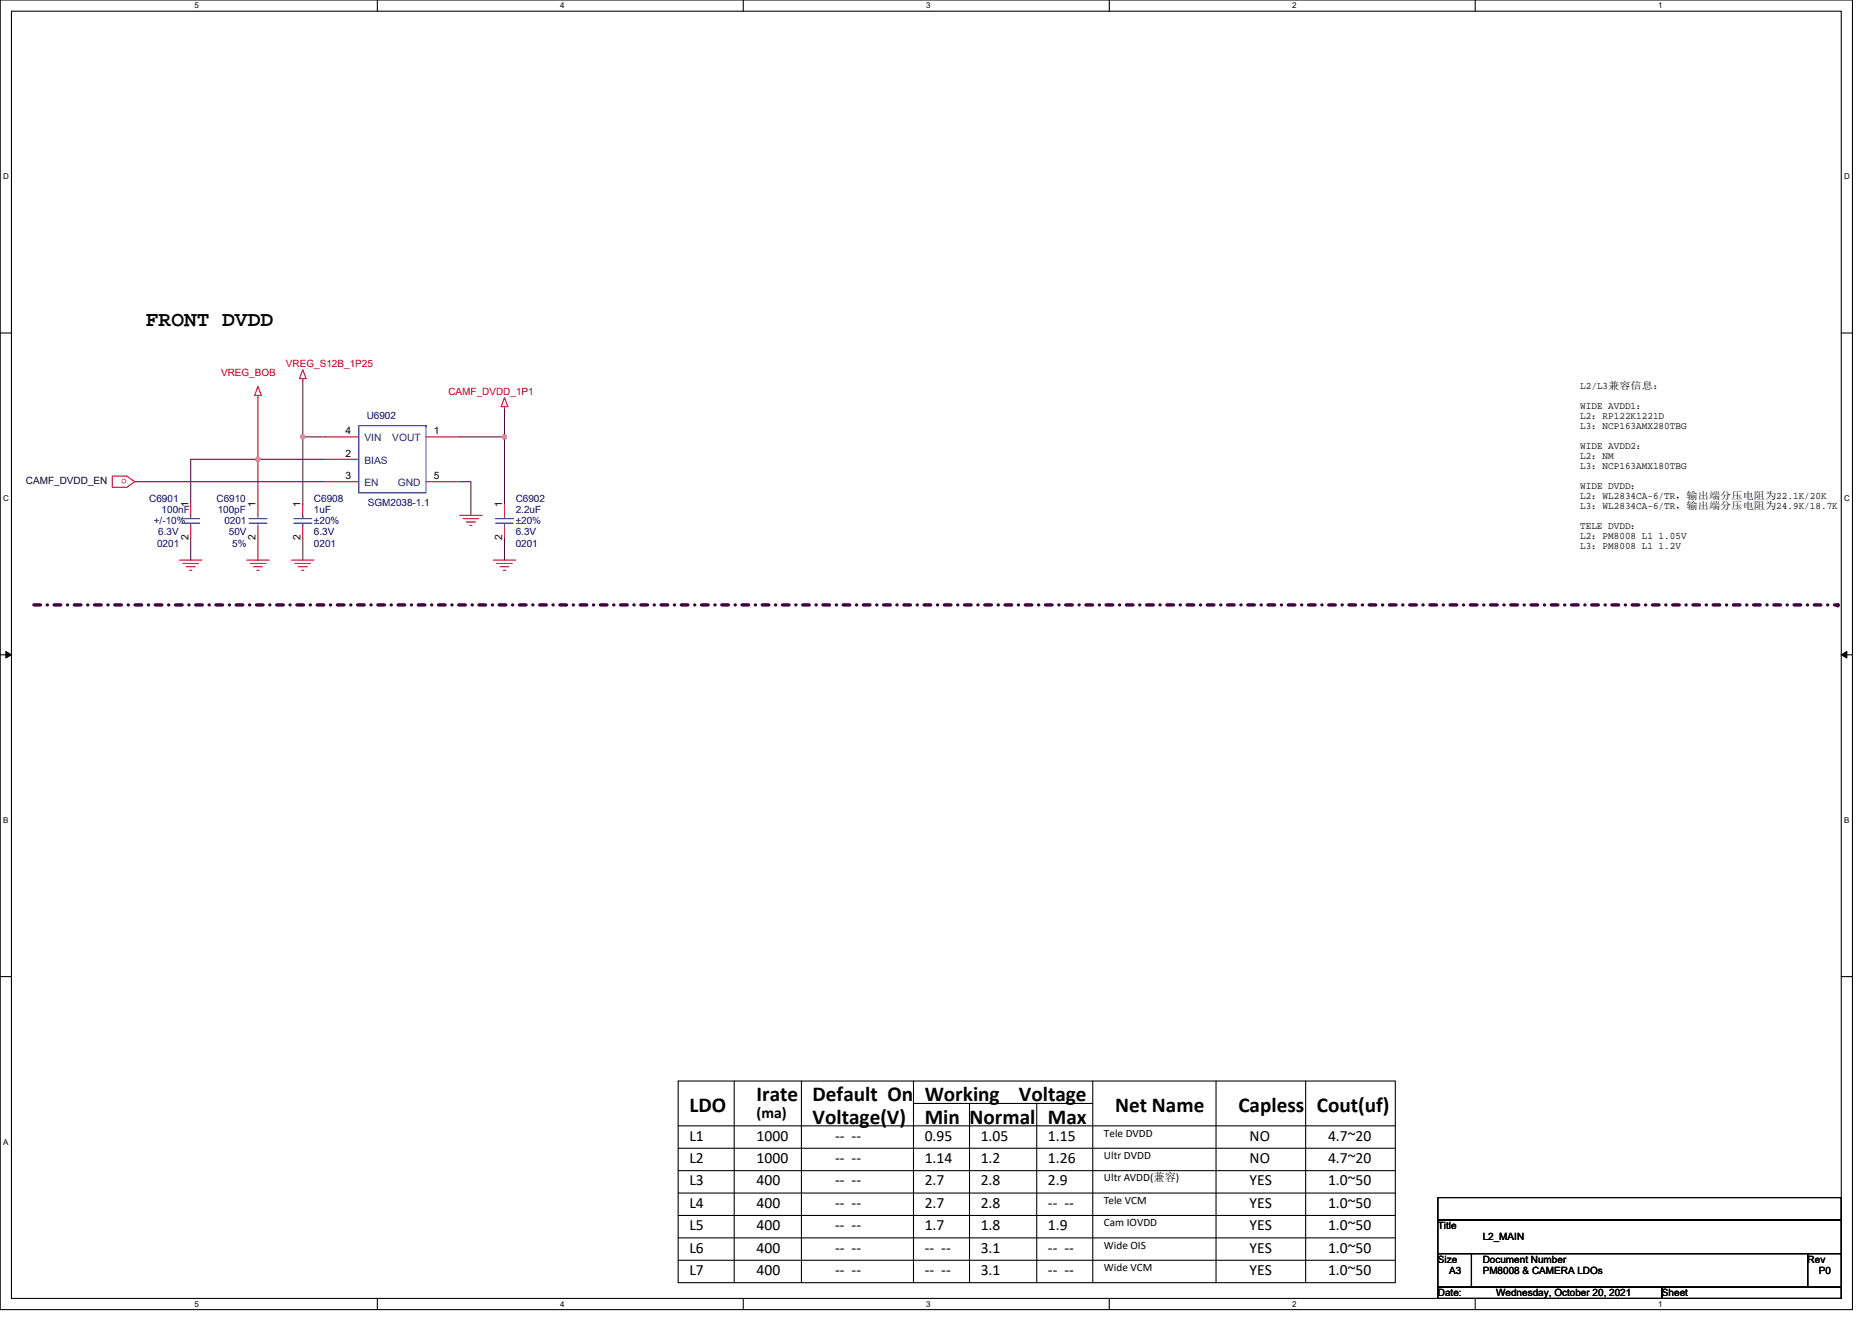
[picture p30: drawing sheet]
<svg xmlns="http://www.w3.org/2000/svg" width="297mm" height="210mm" viewBox="0 0 297 210" stroke-linecap="round" stroke-linejoin="round" font-family="sans-serif">
<defs><g id="words">
<g font-size="3.4">
<text x="23.2" y="51.7">FRONT DVDD</text>
<text x="109.4" y="176.6">LDO</text>
<text x="120.1" y="174.8">Irate</text>
<text x="128.9" y="174.8">Default On</text>
<text x="128.9" y="178.3">Voltage(V)</text>
<text x="146.7" y="178.3">Min</text>
<text x="146.7" y="174.8">Working</text>
<text x="153.8" y="178.3">Normal</text>
<text x="161.7" y="174.8">Voltage</text>
<text x="166.3" y="178.3">Max</text>
<text x="177" y="176.6">Net Name</text>
<text x="196.5" y="176.6">Capless</text>
<text x="209" y="176.6">Cout(uf)</text>
</g>
<g font-size="2.5">
<text x="120.1" y="177.5">(ma)</text>
<text x="109.4" y="184.6">L2</text>
<text x="109.4" y="181">L1</text>
<text x="120.1" y="181">1000</text>
<text x="120.1" y="184.6">1000</text>
<text x="132.5" y="181">‐‐ ‐‐</text>
<text x="132.5" y="184.6">‐‐ ‐‐</text>
<text x="146.7" y="181">0.95</text>
<text x="146.7" y="184.6">1.14</text>
<text x="155.6" y="181">1.05</text>
<text x="155.6" y="184.6">1.2</text>
<text x="166.3" y="181">1.15</text>
<text x="166.3" y="184.6">1.26</text>
<text x="198.3" y="184.6">NO</text>
<text x="198.3" y="181">NO</text>
<text x="210.7" y="184.6">4.7~20</text>
<text x="210.7" y="181">4.7~20</text>
<text x="109.4" y="188.1">L3</text>
<text x="109.4" y="191.7">L4</text>
<text x="120.1" y="188.1">400</text>
<text x="120.1" y="191.7">400</text>
<text x="132.5" y="188.1">‐‐ ‐‐</text>
<text x="132.5" y="191.7">‐‐ ‐‐</text>
<text x="146.7" y="191.7">2.7</text>
<text x="146.7" y="188.1">2.7</text>
<text x="155.6" y="191.7">2.8</text>
<text x="155.6" y="188.1">2.8</text>
<text x="166.3" y="188.1">2.9</text>
<text x="166.3" y="191.7">‐‐ ‐‐</text>
<text x="198.3" y="191.7">YES</text>
<text x="198.3" y="188.1">YES</text>
<text x="210.7" y="191.7">1.0~50</text>
<text x="210.7" y="188.1">1.0~50</text>
<text x="109.4" y="195.3">L5</text>
<text x="120.1" y="195.3">400</text>
<text x="132.5" y="195.3">‐‐ ‐‐</text>
<text x="146.7" y="195.3">1.7</text>
<text x="155.6" y="195.3">1.8</text>
<text x="166.3" y="195.3">1.9</text>
<text x="198.3" y="195.3">YES</text>
<text x="210.7" y="195.3">1.0~50</text>
<text x="109.4" y="198.8">L6</text>
<text x="109.4" y="202.4">L7</text>
<text x="120.1" y="202.4">400</text>
<text x="120.1" y="198.8">400</text>
<text x="132.5" y="202.4">‐‐ ‐‐</text>
<text x="132.5" y="198.8">‐‐ ‐‐</text>
<text x="146.7" y="198.8">‐‐ ‐‐</text>
<text x="146.7" y="202.4">‐‐ ‐‐</text>
<text x="155.6" y="202.4">3.1</text>
<text x="155.6" y="198.8">3.1</text>
<text x="166.3" y="202.4">‐‐ ‐‐</text>
<text x="166.3" y="198.8">‐‐ ‐‐</text>
<text x="198.3" y="202.4">YES</text>
<text x="198.3" y="198.8">YES</text>
<text x="210.7" y="198.8">1.0~50</text>
<text x="210.7" y="202.4">1.0~50</text>
</g>
<g font-size="1.8">
<text x="175.2" y="180.4">Tele DVDD</text>
<text x="175.2" y="183.9">Ultr DVDD</text>
<text x="175.2" y="191">Tele VCM</text>
<text x="175.2" y="187.5">Ultr AVDD(兼容)</text>
<text x="175.2" y="194.6">Cam IOVDD</text>
<text x="175.2" y="198.2">Wide OIS</text>
<text x="175.2" y="201.7">Wide VCM</text>
</g>
<g font-size="1.6" fill="#f00">
<text x="35.1" y="59.7">VREG_BOB</text>
<text x="45.4" y="58.3">VREG_S12B_1P25</text>
<text x="71.2" y="62.8">CAMF_DVDD_1P1</text>
<text x="20.1" y="76" transform="rotate(180 20.1 76)">o</text>
</g>
<g font-size="1.6">
<text x="250.7" y="61.7">L2/L3兼容信息：</text>
<text x="250.7" y="64.9">WIDE AVDD1：</text>
<text x="54.8" y="69">4</text>
<text x="68.9" y="69">1</text>
<text x="250.7" y="66.5">L2：RP122K1221D</text>
<text x="250.7" y="68.1">L3：NCP163AMX280TBG</text>
<text x="250.7" y="71.2">WIDE AVDD2：</text>
<text x="54.8" y="72.5">2</text>
<text x="54.8" y="76.1">3</text>
<text x="68.9" y="76.1">5</text>
<text x="250.7" y="72.8">L2：NM</text>
<text x="250.7" y="74.4">L3：NCP163AMX180TBG</text>
<text x="250.7" y="77.6">WIDE DVDD：</text>
<text x="29.9" y="80.5" transform="rotate(-90 29.9 80.5)">1</text>
<text x="40.6" y="80.5" transform="rotate(-90 40.6 80.5)">1</text>
<text x="47.7" y="80.5" transform="rotate(-90 47.7 80.5)">1</text>
<text x="79.7" y="80.5" transform="rotate(-90 79.7 80.5)">1</text>
<text x="250.7" y="80.8">L3：WL2834CA-6/TR，输出端分压电阻为24.9K/18.7K</text>
<text x="250.7" y="83.9">TELE DVDD：</text>
<text x="250.7" y="79.2">L2：WL2834CA-6/TR，输出端分压电阻为22.1K/20K</text>
<text x="29.9" y="85.7" transform="rotate(-90 29.9 85.7)">2</text>
<text x="40.6" y="85.7" transform="rotate(-90 40.6 85.7)">2</text>
<text x="47.7" y="85.7" transform="rotate(-90 47.7 85.7)">2</text>
<text x="79.7" y="85.7" transform="rotate(-90 79.7 85.7)">2</text>
<text x="250.7" y="85.5">L2：PM8008 L1 1.05V</text>
<text x="250.7" y="87.1">L3：PM8008 L1 1.2V</text>
<text x="228.2" y="195.1">Title</text>
<text x="235.3" y="196.8">L2_MAIN</text>
<text x="228.2" y="200.4">Size</text>
<text x="229.9" y="202.2">A3</text>
<text x="235.3" y="200.4">Document Number</text>
<text x="235.3" y="202.2">PM8008 &amp; CAMERA LDOs</text>
<text x="286.8" y="200.4">Rev</text>
<text x="288.6" y="202.2">P0</text>
<text x="228.2" y="205.7">Date:</text>
<text x="237.4" y="205.7">Wednesday, October 20, 2021</text>
<text x="263.7" y="205.7">Sheet</text>
</g>
<g font-size="1.6" fill="#004080">
<text x="57.8" y="70.1">VIN</text>
<text x="62.2" y="70.1">VOUT</text>
<text x="57.8" y="73.6">BIAS</text>
<text x="57.8" y="77.2">EN</text>
<text x="63.1" y="77.2">GND</text>
</g>
<g font-size="1.6" fill="#000080">
<text x="58.2" y="66.5">U6902</text>
<text x="23.7" y="79.6">C6901</text>
<text x="24.4" y="83.2">+/-10%</text>
<text x="25.7" y="81.4">100nF</text>
<text x="34.4" y="79.6">C6910</text>
<text x="34.5" y="81.4">100pF</text>
<text x="35.6" y="83.2">0201</text>
<text x="49.8" y="79.6">C6908</text>
<text x="49.8" y="81.4">1uF</text>
<text x="49.8" y="83.2">±20%</text>
<text x="58.4" y="80.4">SGM2038-1.1</text>
<text x="81.8" y="79.6">C6902</text>
<text x="81.8" y="81.4">2.2uF</text>
<text x="81.8" y="83.2">±20%</text>
<text x="24.9" y="86.8">0201</text>
<text x="25.1" y="85">6.3V</text>
<text x="36.3" y="85">50V</text>
<text x="36.8" y="86.8">5%</text>
<text x="49.8" y="86.8">0201</text>
<text x="49.8" y="85">6.3V</text>
<text x="81.8" y="86.8">0201</text>
<text x="81.8" y="85">6.3V</text>
</g>
<text font-size="1.6" fill="#000040" x="4.1" y="76.8">CAMF_DVDD_EN</text>
<g font-size="1.3">
<text x="30.8" y="1.3">5</text>
<text x="88.9" y="1.3">4</text>
<text x="147" y="1.3">3</text>
<text x="205" y="1.3">2</text>
<text x="263.1" y="1.3">1</text>
<text x=".5" y="28.4">D</text>
<text x="292.6" y="28.4">D</text>
<text x=".5" y="79.5">C</text>
<text x="292.6" y="79.5">C</text>
<text x=".5" y="130.6">B</text>
<text x="292.6" y="130.6">B</text>
<text x=".5" y="181.7">A</text>
<text x="30.8" y="207.4">5</text>
<text x="88.9" y="207.4">4</text>
<text x="147" y="207.4">3</text>
<text x="205" y="207.4">2</text>
<text x="263.1" y="207.4">1</text>
</g>
</g></defs>
<path d="M0 0h293.9v207.9h-293.9zM1.8 1.8h290.4v204.3h-290.4z" fill="none" stroke="#000" stroke-width=".17"/>
<g fill="#fff">
<path d="M30.8 .2h.7v1.4h-.7z"/>
<path d="M30.8 206.3h.7v1.4h-.7z"/>
</g>
<path d="M59.9 0v1.8M59.9 206.1v1.8" fill="none" stroke="#000" stroke-width=".17"/>
<g fill="#fff">
<path d="M88.9 .2h.7v1.4h-.7z"/>
<path d="M88.9 206.3h.7v1.4h-.7z"/>
</g>
<path d="M117.9 0v1.8M117.9 206.1v1.8" fill="none" stroke="#000" stroke-width=".17"/>
<g fill="#fff">
<path d="M147 .2h.7v1.4h-.7z"/>
<path d="M147 206.3h.7v1.4h-.7z"/>
</g>
<path d="M176 0v1.8M176 206.1v1.8" fill="none" stroke="#000" stroke-width=".17"/>
<g fill="#fff">
<path d="M205 .2h.7v1.4h-.7z"/>
<path d="M205 206.3h.7v1.4h-.7z"/>
</g>
<path d="M234.1 0v1.8M234.1 206.1v1.8" fill="none" stroke="#000" stroke-width=".17"/>
<g fill="#fff">
<path d="M263.1 .2h.7v1.4h-.7z"/>
<path d="M263.1 206.3h.7v1.4h-.7z"/>
<path d="M.5 27.3h.9v1.4h-.9z"/>
<path d="M292.6 27.3h.9v1.4h-.9z"/>
<path d="M.5 78.4h.9v1.4h-.9z"/>
<path d="M292.6 78.4h.9v1.4h-.9z"/>
</g>
<path d="M0 52.9h1.8M292.2 52.9h1.7" fill="none" stroke="#000" stroke-width=".17"/>
<g fill="#fff">
<path d="M.5 129.5h.8v1.4h-.8z"/>
<path d="M292.6 129.5h.9v1.4h-.9z"/>
</g>
<path d="M0 103.9h1.8M292.2 103.9h1.7" fill="none" stroke="#000" stroke-width=".17"/>
<path d="M.9 103.4l.9 .5-.9 .5zM292.2 103.9l.8-.5v1z" fill="#000" stroke="#000" stroke-width=".16"/>
<path d="M.5 180.5h.8v1.4h-.8z" fill="#fff"/>
<g fill="none" stroke="#000" stroke-width=".17">
<path d="M0 155h1.8M292.2 155h1.7M107.6 171.6h113.8v32h-113.8zM107.6 178.7h113.8M116.5 171.6v32M127.2 171.6v32M144.9 171.6v32M144.9 175.1h28.5M153.8 175.1v28.5M164.5 175.1v28.5M173.4 171.6v32M193 171.6v32"/>
<path d="M207.2 171.6v32M107.6 182.2h113.8M107.6 185.8h113.8M107.6 189.4h113.8M107.6 192.9h113.8M107.6 196.5h113.8M228.2 190.1h64v3.5h-64zM228.2 193.6h64v5.4h-64zM228.2 199h5.3v5.3h-5.3zM233.5 199h.1M233.5 199h53.3v5.3h-53.3zM286.8 199h.1"/>
<path d="M286.8 199h5.4v5.3h-5.4zM292.2 190.1h.1M292.2 193.6h.1M292.2 199h.1M107.6 200h113.8M228.2 204.3h35.5v1.8h-35.5zM263.7 204.3h.1M263.7 204.3h28.5v1.8h-28.5zM292.2 204.3h.1"/>
</g>
<path d="M5.4 96h286.2M291.6 96h.1" fill="none" stroke="#400040" stroke-width=".53" stroke-dasharray="1.1 1.1 0 1.1"/>
<g fill="none" stroke="#f00" stroke-width=".17">
<path d="M48 58.7l.6 1.4h-1.1zM17.8 75.6h2.3l1.3 .9-1.3 .8h-2.3zM40.9 61.3l.6 1.5h-1.1zM40.9 62.8v.3M48 60.1v.4M51.6 72.9h5.3M51.6 76.5h5.3M51.6 69.3h5.3M67.6 69.3h5.3M67.6 76.5h5.3M80 63.1l.6 1.4h-1.1zM80 64.5v.4"/>
<path d="M28.5 88.9h3.5M29 89.4h2.5M29.5 90h1.5M30.1 90.5h.3M30.3 80v1.8M30.3 83.6v1.7M39.2 88.9h3.5M39.7 89.4h2.5M40.2 90h1.5M40.8 90.5h.3M40.9 80v1.8M40.9 83.6v1.7"/>
<path d="M46.3 88.9h3.5M46.8 89.4h2.5M47.3 90h1.5M47.9 90.5h.3M48 80v1.8M48 83.6v1.7M72.9 81.8h3.6M73.5 82.3h2.5M74 82.8h1.4M74.5 83.4h.4M78.3 88.9h3.5M78.8 89.4h2.5"/>
<path d="M79.3 90h1.5M79.9 90.5h.3M80 80v1.8M80 83.6v1.7"/>
</g>
<g fill="none" stroke="#00f" stroke-width=".17">
<path d="M56.9 67.6h10.7v10.6h-10.7zM67.6 67.6h.1M28.8 82.3h2.9M28.8 83h2.9M30.3 81.8v.5M30.3 83v.6M39.5 82.3h2.9M39.5 83h2.9M40.9 81.8v.5M40.9 83v.6M46.6 82.3h2.9M46.6 83h2.9"/>
<path d="M48 81.8v.5M48 83v.6M78.6 82.3h2.9M78.6 83h2.9M80 81.8v.5M80 83v.6"/>
</g>
<g fill="none" stroke="#800040" stroke-width=".17">
<path d="M21.4 76.5h30.2M40.9 72.9h10.7M40.9 63.1v9.8M40.9 72.9v7.1M40.9 72.9h-10.6v7.1M48 60.5v8.8M48 69.3v10.7M48 69.3h3.6M72.9 69.3h7.1M72.9 76.5h1.8v5.3M80 64.9v4.4M80 69.3v10.7"/>
<path d="M30.3 85.3v3.6M40.9 85.3v3.6M48 85.3v3.6M80 85.3v3.6"/>
</g>
<g fill="#f0f" stroke="#f0f" stroke-width=".17">
<circle cx="48" cy="69.3" r=".35"/>
<circle cx="80" cy="69.3" r=".35"/>
<circle cx="40.9" cy="72.9" r=".35"/>
</g>
<use href="#words"/>
</svg>
